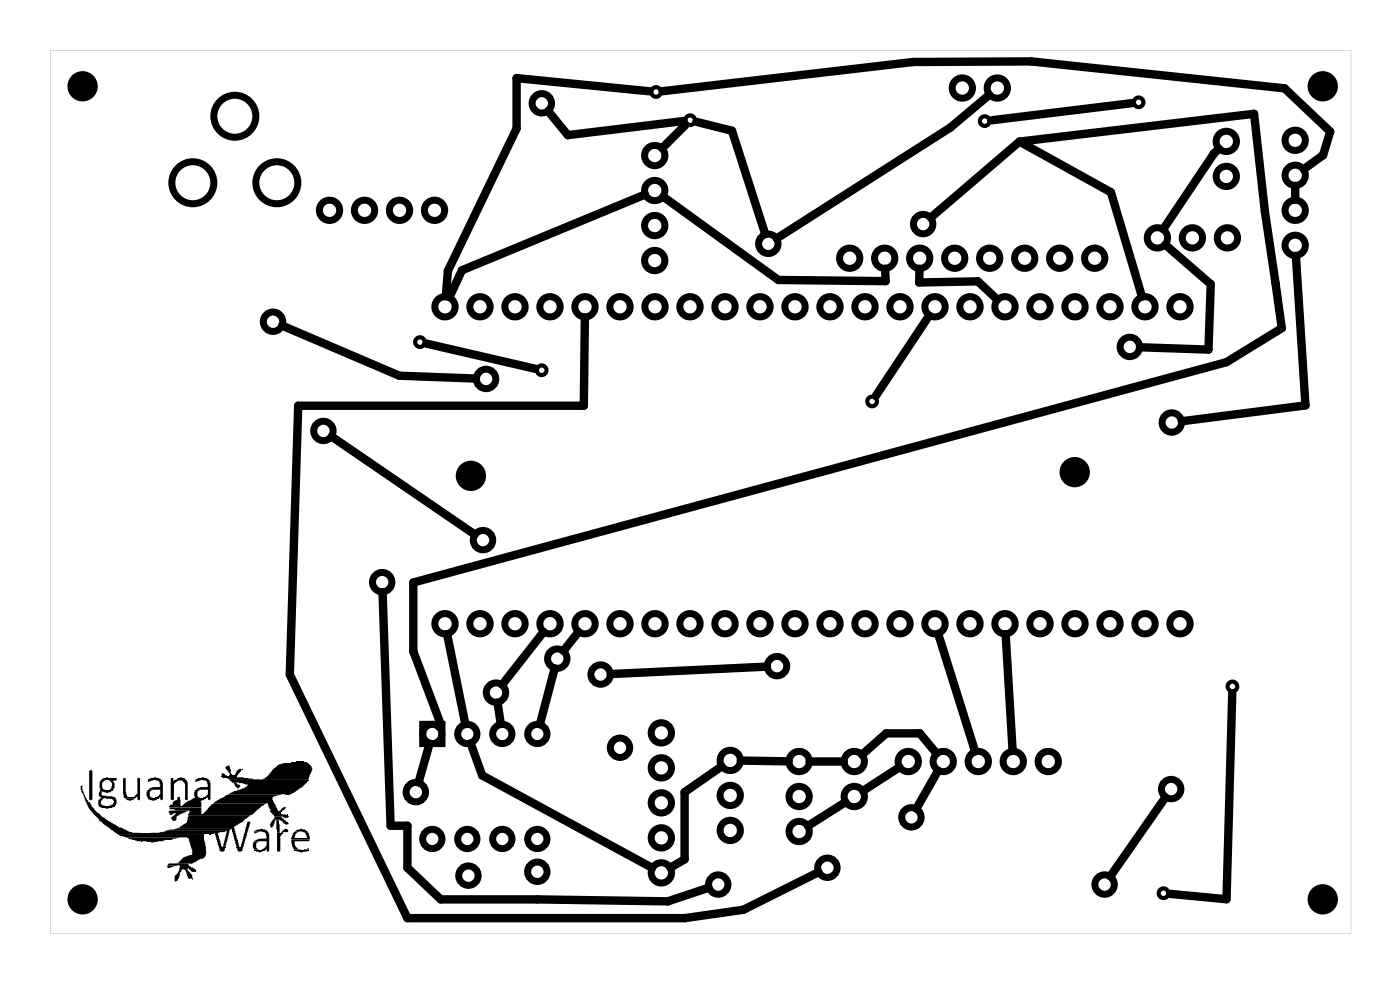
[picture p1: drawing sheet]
<svg xmlns="http://www.w3.org/2000/svg" width="102mm" height="71mm" viewBox="0 0 102 71" stroke-linecap="round" stroke-linejoin="round" font-family="sans-serif">
<g fill="#000">
<path d="M5.9 57h.1v.4l.4 .8 .2 .1 .2 .5 .3 .2 .2 .1 .1 .2 1.2 .8h.2l.6 .3 .7 .1h-1.7l-.5-.4-.3-.2-1.1-1.2-.2-.5h-.1l-.1-.5-.2-.2zM6.5 55.9h.2v2.2l-.2-.1zM7.2 57.4h.9a.46 .46 0 0 1-.6 0zM7.2 57.5l.2-.1v.3l.8 .1 .2 .1v.5h-.5a.26 .26 0 0 0 .3-.1 .26 .26 0 0 0-.1-.3l-.8-.1v-.1h-.1zM7.2 58.5h1.1zM7.3 57.4h.9zM7.2 58l.1-.1h.2l-.2 .2v.2l.3 .2-.5-.1zM7.3 58.5l.9 .1a.96 .96 0 0 1-.8 0zM7.3 56.6h.4l-.3 .2v.4l.3 .2h-.4l-.1-.2v-.5zM7.4 56.5l.3-.1 .8 .1v.1h-.3l.1 .2-.1 .6h-.3l.2-.3v-.4l-.2-.1h-.5zM9 56.5h.1v1l.2 .4h-.3l-.1-.2zM9 57.9h.8z"/>
<path d="M9.1 57.9h.7l-.1 .1a.6 .6 0 0 1-.6-.1zM9.7 57.8l.2 .1zM10 56.5h.2v1.6l-.2-.1v-.2h-.3l.3-.2zM10.7 56.6h.4l-.4 .1zM10.7 57.3h.4l-.2 .1v.4l.2 .1h-.4l-.1-.5zM10.7 57.9l.8 .1zM10.8 58h.6a.39 .39 0 0 1-.5 0zM10.7 56.5h.2a.69 .69 0 0 1 .7 0l.2 .3v1.3l-.2-.1v-.1h-.2l.2-.3v-.3h-.8l.3-.2h.5a.42 .42 0 0 0-.3-.5zM11.3 57.9h.2zM12.3 58.6h2.3v.5h-.9l.1-.3h-1.1v-.1h-.4zM12.3 58.8h1.3l-.7 .4-.1 .3a.24 .24 0 0 1-.4-.2l.4-.3h-.5zM12.3 59l.3 .1-.2 .1z"/>
<path d="M12.4 56.7h.4zM12.4 56.7h.4l-.2 .2v1.2l-.2-.1zM12.4 56.5h.2v.2h-.2zM12.7 56.6l.2 .1zM12.6 58.1h.3v-.2l.2-.1v.7h-.8v-.1h.2zM12.7 56.6l.2-.1a.39 .39 0 0 1 .5 0l.2 .2v1.4l-.2-.1v-1.2l-.2-.2zM13.7 59.2h4.5l-.4 .2-.2 .3-.6 .3 .4 1.3v.2h-.2l-.4-1.4h-4l.8-.4zM13.2 58.4l.8-.4h.8v.1h-.2v.4h-1.4zM14 57.9l.9 .1zM14.2 56.6h.4l-.4 .1zM14.2 57.3h.3l-.2 .1v.4l.2 .1h-.4v-.5zM14.2 56.5h.2a.69 .69 0 0 1 .7 0l.2 .3-.1 1.3-.1-.1v-.1h-.3l.3-.3v-.3h-.9l.3-.2h.6a.42 .42 0 0 0-.3-.5z"/>
<path d="M14.8 57.9h.2zM15.1 58.6l.4-.3h3.8l-.6 .4-.3 .4h-3.7zM16.1 56.1h.2l.2 .2h-.4zM16.1 56.3l1.1 .1zM16.1 56.4h1.1l1.7 .2h-2.3l-.1-.1h-.4zM16.4 55.6h.2l.1 .5 .2 .2h-.2l-.1-.2-.2-.3zM15.6 58.2l1-.6h3.8l-.2 .1a.34 .34 0 0 0-.4 .4l.4 .8h-.6l-.2-.6h-3.9zM16.6 56.3h.6zM16.7 56.6h5.6v.1l-.4 .5-.8 .5-4.5-.1 .4-.2 .5-.1 .5-.3v-.1l-.4-.1h-.8zM16.9 56.8h.3v.1h.2l.1 .2-.3 .1zM17.2 55.9l.2-.1h.1l-.2 .5h-.3zM17.5 55.8h.1z"/>
<path d="M18 59.6h.2l-.1 .4-.4 1.4-.2 .1zM19.6 58.9h.8zM19.7 58.9h.7v.2l.4 .1h-1zM19.8 59.5h.2l-.2 .6h-.2v-.3zM19.9 59.2h1zM19.9 59.2h1.1v.1l-.3 .1-.2-.2zM19.9 59.2h.5v.1l.6 .5-.2 .1-.5-.4h-.5zM20.1 59.5h.1l.1 .9h-.2zM18.9 56.5l.4-.1 .6-.7 .5-.3h2l.1 .1a.73 .73 0 0 1-.1 .9v.2zM20.4 58.7l.2-.2 .2 .1-.2 .2-.3 .1zM20.8 59.1l.1 .1zM21.1 55.3l1.1 .1z"/>
<path d="M21.6 55.3h.4zM8.6 60.5h6.2v.5l.1 .1 .1 .8-.2 .4h-.3l-.6 .4h-1l.4-.5 .7-.2v-.3l-.3-.8-.1-.1h-4.5l-.4-.1zM9.2 60.8h3.8l-2 .3-.4-.1h-.7l-.5-.1zM10.2 61l.1 .1zM11 60.4h.6l.4-.1h4.4l-.1 .1h-.5l.3 1.1-.3-.1-.2-.9zM12.2 62.8h.6l-.6 .2zM12.2 62.7h1.5v.1l.5 .3v.2h-.3l-.2-.3h-.6v-.2h-.9zM12.1 60.2l.6-.1h4l-.1 .1-.2 1.3h-.2v-.1l.3-1.1zM13 63h.6v.2l.4 .3v.3l-.4-.1-.1-.4-.1-.2h-.4zM13 63.1h.2l-.1 .2-.2 .6-.2 .1v-.4l.2-.2zM13.8 63.7v.1zM15.2 60.5l.1 .1z"/>
<path d="M15.9 61.5h.5zM15.9 61.5h.4v.2l-.3 .1h-.1zM17.2 61.5h.4zM17.2 61.5h.4v.3h-.3zM18.4 60.3l.4 .1-.4 .1zM18.4 61h.4l-.2 .2v.3l.2 .2-.4-.1v-.4zM18.4 61.7h.8zM18.5 61.7l.6 .1a.39 .39 0 0 1-.5 0zM18.4 60.3l.2-.1a.69 .69 0 0 1 .7 0l.2 .3v1.3h-.2v-.2h-.2l.2-.2v-.4h-.8l.3-.1 .5-.1a.42 .42 0 0 0-.3-.5zM19 61.6l.3 .1zM20.1 60.4l.4 .1zM20.1 60.5h.4l-.2 .2v1.1h-.2z"/>
<path d="M20.4 60.3l.3-.2 .2 .1v.2h-.5zM21.1 60.9h1.4zM21.1 60.9h1.4v.1h-1.1v.4l.2 .2 .2 .1h-.5l-.1-.3zM21.4 60.3l.3 .1h-.1l-.2 .1v.4h-.3l.1-.4zM21.4 61.7h1zM21.5 61.7l.9 .1-.6 .1zM21.5 60.2a.69 .69 0 0 1 .7 0l.2 .3 .1 .4h-.3l.1-.2-.2-.3-.7-.1zM22 61.6h.4v.1z"/>
<path d="M3.6 3.6v64.1h94.5v-64.1zM3.6 3.6h94.4v64.1h-94.4z"/>
</g>
<g fill="none" stroke="#000" stroke-width=".51">
<path d="M30.7 52.6h1.4v1.4h-1.4z"/>
<circle cx="14" cy="13.3" r="1.52"/>
<circle cx="17" cy="8.4" r="1.52"/>
<circle cx="20.1" cy="13.3" r="1.52"/>
<circle cx="23.9" cy="15.3" r=".74"/>
<circle cx="26.5" cy="15.3" r=".74"/>
<circle cx="29" cy="15.3" r=".74"/>
<circle cx="31.5" cy="15.3" r=".74"/>
<circle cx="39.3" cy="7.5" r=".7"/>
<circle cx="47.5" cy="18.9" r=".74"/>
<circle cx="47.5" cy="16.4" r=".74"/>
<circle cx="47.5" cy="11.3" r=".74"/>
<circle cx="47.5" cy="13.8" r=".74"/>
<circle cx="55.8" cy="17.7" r=".7"/>
<circle cx="61.7" cy="18.7" r=".74"/>
<circle cx="64.2" cy="18.7" r=".74"/>
<circle cx="66.7" cy="18.7" r=".74"/>
<circle cx="67" cy="16.3" r=".7"/>
<circle cx="69.3" cy="18.7" r=".74"/>
<circle cx="69.8" cy="6.4" r=".74"/>
<circle cx="71.8" cy="18.7" r=".74"/>
<circle cx="72.4" cy="6.4" r=".74"/>
<circle cx="74.4" cy="18.7" r=".74"/>
<circle cx="76.9" cy="18.7" r=".74"/>
<circle cx="79.4" cy="18.7" r=".74"/>
<circle cx="84" cy="17.3" r=".74"/>
<circle cx="86.5" cy="17.3" r=".74"/>
<circle cx="89" cy="10.3" r=".74"/>
<circle cx="89" cy="12.8" r=".74"/>
<circle cx="89.1" cy="17.3" r=".74"/>
<circle cx="94" cy="15.3" r=".74"/>
<circle cx="94" cy="17.8" r=".74"/>
<circle cx="94" cy="12.7" r=".74"/>
<circle cx="94" cy="10.2" r=".74"/>
<circle cx="19.8" cy="23.3" r=".7"/>
<circle cx="23.5" cy="31.3" r=".7"/>
<circle cx="32.3" cy="22.3" r=".74"/>
<circle cx="34.8" cy="22.3" r=".74"/>
<circle cx="35.1" cy="39.2" r=".7"/>
<circle cx="35.3" cy="27.5" r=".7"/>
<circle cx="37.4" cy="22.3" r=".74"/>
<circle cx="39.9" cy="22.3" r=".74"/>
<circle cx="42.5" cy="22.3" r=".74"/>
<circle cx="45" cy="22.3" r=".74"/>
<circle cx="47.5" cy="22.3" r=".74"/>
<circle cx="50.1" cy="22.3" r=".74"/>
<circle cx="52.6" cy="22.3" r=".74"/>
<circle cx="55.2" cy="22.3" r=".74"/>
<circle cx="57.7" cy="22.3" r=".74"/>
<circle cx="60.2" cy="22.3" r=".74"/>
<circle cx="62.8" cy="22.3" r=".74"/>
<circle cx="65.3" cy="22.3" r=".74"/>
<circle cx="67.9" cy="22.3" r=".74"/>
<circle cx="70.4" cy="22.3" r=".74"/>
<circle cx="72.9" cy="22.3" r=".74"/>
<circle cx="75.5" cy="22.3" r=".74"/>
<circle cx="78" cy="22.3" r=".74"/>
<circle cx="80.6" cy="22.3" r=".74"/>
<circle cx="82" cy="25.2" r=".7"/>
<circle cx="83.1" cy="22.3" r=".74"/>
<circle cx="85" cy="30.7" r=".7"/>
<circle cx="85.6" cy="22.3" r=".74"/>
<circle cx="27.7" cy="42.2" r=".7"/>
<circle cx="30.2" cy="57.5" r=".7"/>
<circle cx="31.4" cy="53.3" r=".7"/>
<circle cx="32.3" cy="45.3" r=".74"/>
<circle cx="33.9" cy="53.3" r=".7"/>
<circle cx="34.8" cy="45.3" r=".74"/>
<circle cx="36" cy="50.3" r=".7"/>
<circle cx="36.5" cy="53.3" r=".7"/>
<circle cx="37.4" cy="45.3" r=".74"/>
<circle cx="39" cy="53.3" r=".7"/>
<circle cx="39.9" cy="45.3" r=".74"/>
<circle cx="40.4" cy="47.8" r=".7"/>
<circle cx="42.5" cy="45.3" r=".74"/>
<circle cx="43.6" cy="49" r=".7"/>
<circle cx="45" cy="45.3" r=".74"/>
<circle cx="45" cy="54.3" r=".7"/>
<circle cx="47.5" cy="45.3" r=".74"/>
<circle cx="48" cy="58.3" r=".74"/>
<circle cx="48" cy="53.2" r=".74"/>
<circle cx="48" cy="55.7" r=".74"/>
<circle cx="50.1" cy="45.3" r=".74"/>
<circle cx="52.6" cy="45.3" r=".74"/>
<circle cx="53" cy="55.2" r=".74"/>
<circle cx="53" cy="57.7" r=".74"/>
<circle cx="55.2" cy="45.3" r=".74"/>
<circle cx="56.4" cy="48.3" r=".7"/>
<circle cx="57.7" cy="45.3" r=".74"/>
<circle cx="58" cy="57.8" r=".74"/>
<circle cx="58" cy="55.3" r=".74"/>
<circle cx="60.2" cy="45.3" r=".74"/>
<circle cx="62" cy="55.3" r=".74"/>
<circle cx="62" cy="57.8" r=".74"/>
<circle cx="62.8" cy="45.3" r=".74"/>
<circle cx="65.3" cy="45.3" r=".74"/>
<circle cx="65.9" cy="55.3" r=".74"/>
<circle cx="66.1" cy="59.3" r=".7"/>
<circle cx="67.9" cy="45.3" r=".74"/>
<circle cx="68.5" cy="55.3" r=".74"/>
<circle cx="70.4" cy="45.3" r=".74"/>
<circle cx="71" cy="55.3" r=".74"/>
<circle cx="72.9" cy="45.3" r=".74"/>
<circle cx="73.5" cy="55.3" r=".74"/>
<circle cx="75.5" cy="45.3" r=".74"/>
<circle cx="76.1" cy="55.3" r=".74"/>
<circle cx="78" cy="45.3" r=".74"/>
<circle cx="80.6" cy="45.3" r=".74"/>
<circle cx="83.1" cy="45.3" r=".74"/>
<circle cx="85" cy="57.3" r=".7"/>
<circle cx="85.6" cy="45.3" r=".74"/>
<circle cx="31.4" cy="60.9" r=".7"/>
<circle cx="33.9" cy="60.9" r=".7"/>
<circle cx="34" cy="63.5" r=".7"/>
<circle cx="36.5" cy="60.9" r=".7"/>
<circle cx="39" cy="60.9" r=".7"/>
<circle cx="39" cy="63.3" r=".7"/>
<circle cx="48" cy="63.3" r=".74"/>
<circle cx="48" cy="60.8" r=".74"/>
<circle cx="52.1" cy="64.2" r=".7"/>
<circle cx="53" cy="60.3" r=".74"/>
<circle cx="58" cy="60.3" r=".74"/>
<circle cx="60" cy="63" r=".7"/>
<circle cx="80.2" cy="64.2" r=".7"/>
</g>
<path d="M12.3 58.6h2.3M13.7 59.1h4.6M16.7 56.6h5.7M8.5 60.5h7" fill="none" stroke="#000" stroke-width=".07"/>
<g fill="none" stroke="#000" stroke-width=".3">
<circle cx="47.6" cy="6.7" r=".35"/>
<circle cx="50.1" cy="8.7" r=".35"/>
<circle cx="71.5" cy="8.8" r=".35"/>
<circle cx="82.6" cy="7.4" r=".35"/>
<circle cx="30.5" cy="24.8" r=".35"/>
<circle cx="39.3" cy="26.9" r=".35"/>
<circle cx="63.3" cy="29.1" r=".35"/>
<circle cx="89.4" cy="49.8" r=".35"/>
<circle cx="84.4" cy="64.8" r=".35"/>
</g>
<g fill="#000">
<circle cx="6" cy="6.3" r="1.1"/>
<circle cx="96" cy="6.3" r="1.1"/>
<circle cx="34.2" cy="34.5" r="1.1"/>
<circle cx="78" cy="34.3" r="1.1"/>
<circle cx="6" cy="65.3" r="1.1"/>
<circle cx="96" cy="65.3" r="1.1"/>
</g>
<g fill="none" stroke="#000" stroke-width=".61">
<path d="M39.8 8.1l1.4 1.7 8.4-1M46.8 14.1l-13.3 5.5-.9 2M47.1 6.6l-9.6-.9v3.6l-5 10.4-.1 1.8M48.1 6.6l18.2-2.1h8.5l18.4 1.9 3.3 3.2-.5 1.7M48.1 14.3l8.4 6 7.8 .1-.1-.9M49.7 9.1l-1.6 1.6M50.6 8.8l2.5 .7 2.4 7.5M66.7 19.5v1l4.3-.1 1.4 1.3M71.8 6.9l-2.8 2.3-12.6 8.1M74 10.3l17-2 .8 7 1.2 8.5-4 2.5-59 16v5l2 5.3-.1 .1M74 10.3l6.6 3.7 2.3 7.5M74 10.3l-6.4 5.5"/>
<path d="M82.2 7.5l-10.3 1.2M84.6 17.8l3.3 2.8-.2 4.8-5-.2M88.4 10.8l-.3 .4-3.7 5.4M94 13.5v1M94 18.6l.7 10.8-8.9 1.2M96 11.3l-1.4 1M20.5 23.6l8.5 3.7 5.5 .2M24.1 31.7l10.3 7.1M30.9 24.9l7.9 1.9M42.4 23v6.4h-20.8l-.6 19.5 8.6 17.7h20.1l4.3-.6 5.4-2.7M67.4 22.9l-3.8 5.8M27.8 43l.5 16.9h1.3v3.1l2.4 2.3h7l9.5 .1 2.9-1"/>
<path d="M31.2 54l-.8 2.8M32.4 46l1.4 6.5M34.2 53.9l.8 2.4 12.3 6.7M36.1 51l.2 1.5M39.4 45.9l-3 3.8M40.3 48.5l-1.1 4.1M42 45.9l-1.1 1.3M52.4 55.6l-2.7 1.9v4.9l-1 .6M53.8 55.2h3.4M55.7 48.4l-11.4 .5M58.8 55.3h2.4M61.3 58.2l-2.7 1.7"/>
<path d="M65.3 55.7l-2.7 1.7M68 54.7l-1.2-1.5h-2.5l-1.7 1.6M68.1 55.9l-1.6 2.8M68.1 46l2.7 8.5M73 46l.5 8.5M84.6 57.9l-4 5.7M89.4 50.3l-.4 15-4.1-.4"/>
</g>
</svg>
